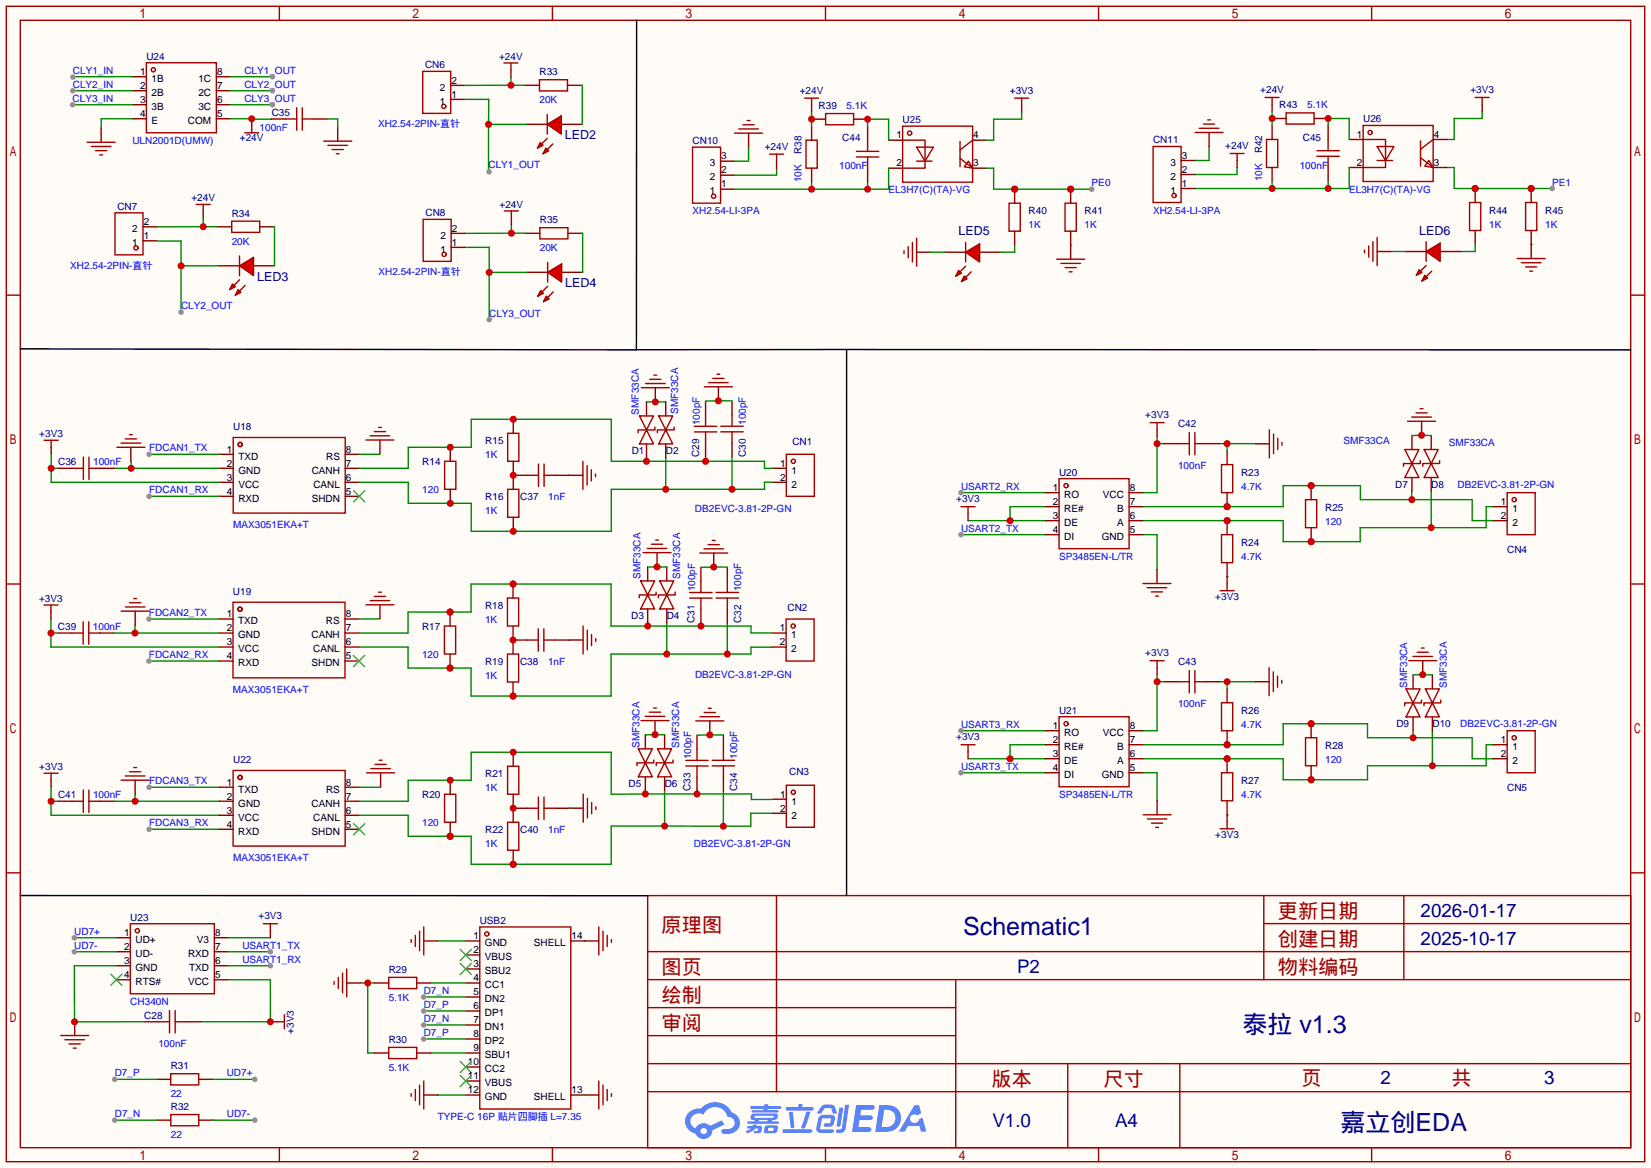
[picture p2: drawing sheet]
<svg xmlns="http://www.w3.org/2000/svg" width="299mm" height="212mm" viewBox="0 0 299 212" stroke-linecap="round" stroke-linejoin="round" font-family="sans-serif">
<defs><g id="words">
<g font-size="4.5" fill="#000080">
<text x="174.7" y="169.5">Schematic1</text>
<text x="225.4" y="187.3">泰拉 v1.3</text>
<text x="243.2" y="205.1">嘉立创EDA</text>
</g>
<g font-size="3.7" fill="#a00000">
<text x="231.8" y="166.5">更新日期</text>
<text x="120" y="169">原理图</text>
<text x="231.8" y="171.6">创建日期</text>
<text x="120" y="176.6">图页</text>
<text x="231.8" y="176.6">物料编码</text>
<text x="120" y="181.7">绘制</text>
<text x="120" y="186.8">审阅</text>
<text x="179.9" y="197">版本</text>
<text x="200.2" y="197">尺寸</text>
<text x="236.1" y="196.7">页</text>
<text x="263.3" y="196.7">共</text>
</g>
<g font-size="3.4" fill="#000080">
<text x="257.7" y="166.3">2026-01-17</text>
<text x="257.7" y="171.4">2025-10-17</text>
<text x="184.5" y="176.5">P2</text>
<text x="250.4" y="196.6">2</text>
<text x="280.1" y="196.6">3</text>
<text x="180" y="204.4">V1.0</text>
<text x="202.3" y="204.4">A4</text>
</g>
<g font-size="2.3" fill="#000080">
<text x="102.5" y="25.3">LED2</text>
<text x="173.9" y="42.7">LED5</text>
<text x="257.4" y="42.5">LED6</text>
<text x="46.6" y="50.9">LED3</text>
<text x="102.5" y="52.1">LED4</text>
</g>
<g font-size="1.8" fill="#000080">
<text x="26.5" y="10.8">U24</text>
<text x="90.5" y="10.9">+24V</text>
<text x="77.1" y="12.4">CN6</text>
<text x="97.8" y="13.7">R33</text>
<text x="145.1" y="17">+24V</text>
<text x="183.2" y="17">+3V3</text>
<text x="228.6" y="16.9">+24V</text>
<text x="266.7" y="16.9">+3V3</text>
<text x="49.3" y="21">C35</text>
<text x="148.5" y="19.8">R39</text>
<text x="163.7" y="22.3">U25</text>
<text x="232" y="19.7">R43</text>
<text x="247.3" y="22.2">U26</text>
<text x="43.5" y="25.6">+24V</text>
<text x="125.6" y="26.1">CN10</text>
<text x="138.7" y="27.2">+24V</text>
<text x="145.4" y="28" transform="rotate(-90 145.4 28)">R38</text>
<text x="152.8" y="25.6">C44</text>
<text x="209.2" y="26">CN11</text>
<text x="222.2" y="27">+24V</text>
<text x="228.9" y="27.8" transform="rotate(-90 228.9 27.8)">R42</text>
<text x="236.3" y="25.5">C45</text>
<text x="21.3" y="38">CN7</text>
<text x="34.7" y="36.5">+24V</text>
<text x="42" y="39.3">R34</text>
<text x="77.2" y="39.2">CN8</text>
<text x="90.6" y="37.7">+24V</text>
<text x="97.9" y="40.5">R35</text>
<text x="186.6" y="38.8">R40</text>
<text x="196.7" y="38.8">R41</text>
<text x="270.1" y="38.7">R44</text>
<text x="280.3" y="38.7">R45</text>
<text x="207.7" y="75.9">+3V3</text>
<text x="213.7" y="77.4">C42</text>
<text x="7.1" y="79.3">+3V3</text>
<text x="42.3" y="78">U18</text>
<text x="88" y="80.6">R15</text>
<text x="114.6" y="82.3">D1</text>
<text x="120.8" y="82.3">D2</text>
<text x="126.8" y="82.9" transform="rotate(-90 126.8 82.9)">C29</text>
<text x="135.3" y="82.8" transform="rotate(-90 135.3 82.8)">C30</text>
<text x="143.7" y="80.8">CN1</text>
<text x="10.5" y="84.4">C36</text>
<text x="76.6" y="84.4">R14</text>
<text x="192.1" y="86.3">U20</text>
<text x="225.1" y="86.3">R23</text>
<text x="253.1" y="88.4">D7</text>
<text x="259.6" y="88.4">D8</text>
<text x="88" y="90.7">R16</text>
<text x="94.4" y="90.7">C37</text>
<text x="173.4" y="91.1">+3V3</text>
<text x="240.4" y="92.6">R25</text>
<text x="225.1" y="99">R24</text>
<text x="273.4" y="100.2">CN4</text>
<text x="42.3" y="107.9">U19</text>
<text x="7.1" y="109.2">+3V3</text>
<text x="88" y="110.5">R18</text>
<text x="114.5" y="112.2">D3</text>
<text x="120.9" y="112.3">D4</text>
<text x="126" y="113" transform="rotate(-90 126 113)">C31</text>
<text x="134.4" y="113" transform="rotate(-90 134.4 113)">C32</text>
<text x="142.8" y="110.8">CN2</text>
<text x="220.4" y="108.9">+3V3</text>
<text x="10.5" y="114.3">C39</text>
<text x="76.5" y="114.3">R17</text>
<text x="207.7" y="119">+3V3</text>
<text x="88" y="120.6">R19</text>
<text x="94.3" y="120.6">C38</text>
<text x="213.7" y="120.6">C43</text>
<text x="192.1" y="129.4">U21</text>
<text x="225.1" y="129.4">R26</text>
<text x="253.3" y="131.9">D9</text>
<text x="259.8" y="131.8">D10</text>
<text x="173.4" y="134.3">+3V3</text>
<text x="240.4" y="135.8">R28</text>
<text x="7.1" y="139.7">+3V3</text>
<text x="42.3" y="138.4">U22</text>
<text x="88" y="141">R21</text>
<text x="114" y="142.7">D5</text>
<text x="120.6" y="142.7">D6</text>
<text x="125.3" y="143.5" transform="rotate(-90 125.3 143.5)">C33</text>
<text x="133.7" y="143.4" transform="rotate(-90 133.7 143.4)">C34</text>
<text x="143.1" y="140.6">CN3</text>
<text x="225.1" y="142.1">R27</text>
<text x="273.4" y="143.4">CN5</text>
<text x="10.5" y="144.8">C41</text>
<text x="76.6" y="144.8">R20</text>
<text x="88" y="151.1">R22</text>
<text x="94.4" y="151.1">C40</text>
<text x="220.4" y="152.1">+3V3</text>
<text x="23.6" y="167">U23</text>
<text x="46.9" y="166.7">+3V3</text>
<text x="87" y="167.6">USB2</text>
<text x="70.5" y="176.5">R29</text>
<text x="26.2" y="184.8">C28</text>
<text x="53.3" y="187.5" transform="rotate(-90 53.3 187.5)">+3V3</text>
<text x="70.5" y="189.2">R30</text>
<text x="31" y="193.9">R31</text>
<text x="31" y="201.3">R32</text>
</g>
<g font-size="1.8" fill="#00f">
<text x="13.2" y="15.9">CLY2_IN</text>
<text x="13.2" y="13.4">CLY1_IN</text>
<text x="44.3" y="13.4">CLY1_OUT</text>
<text x="44.3" y="15.9">CLY2_OUT</text>
<text x="13.2" y="18.5">CLY3_IN</text>
<text x="44.3" y="18.5">CLY3_OUT</text>
<text x="47.1" y="23.7">100nF</text>
<text x="68.6" y="23.1">XH2.54-2PIN-直针</text>
<text x="97.8" y="18.7">20K</text>
<text x="153.6" y="19.8">5.1K</text>
<text x="237.1" y="19.7">5.1K</text>
<text x="24" y="26.2">ULN2001D(UMW)</text>
<text x="88.6" y="30.5">CLY1_OUT</text>
<text x="145.4" y="33" transform="rotate(-90 145.4 33)">10K</text>
<text x="152.2" y="30.7">100nF</text>
<text x="161.2" y="35">EL3H7(C)(TA)-VG</text>
<text x="198" y="33.8">PE0</text>
<text x="228.9" y="32.9" transform="rotate(-90 228.9 32.9)">10K</text>
<text x="235.8" y="30.6">100nF</text>
<text x="244.7" y="34.9">EL3H7(C)(TA)-VG</text>
<text x="281.5" y="33.6">PE1</text>
<text x="125.6" y="38.8">XH2.54-LI-3PA</text>
<text x="186.6" y="41.4">1K</text>
<text x="196.7" y="41.4">1K</text>
<text x="209.2" y="38.7">XH2.54-LI-3PA</text>
<text x="270.1" y="41.3">1K</text>
<text x="280.3" y="41.3">1K</text>
<text x="42" y="44.4">20K</text>
<text x="97.9" y="45.6">20K</text>
<text x="12.8" y="48.7">XH2.54-2PIN-直针</text>
<text x="68.7" y="49.9">XH2.54-2PIN-直针</text>
<text x="32.8" y="56.1">CLY2_OUT</text>
<text x="88.7" y="57.4">CLY3_OUT</text>
<text x="115.9" y="75.2" transform="rotate(-90 115.9 75.2)">SMF33CA</text>
<text x="123" y="75.1" transform="rotate(-90 123 75.1)">SMF33CA</text>
<text x="126.9" y="77.1" transform="rotate(-90 126.9 77.1)">100pF</text>
<text x="135.3" y="77.1" transform="rotate(-90 135.3 77.1)">100pF</text>
<text x="27.1" y="81.9">FDCAN1_TX</text>
<text x="88" y="83.1">1K</text>
<text x="243.7" y="80.6">SMF33CA</text>
<text x="262.8" y="80.8">SMF33CA</text>
<text x="16.9" y="84.4">100nF</text>
<text x="27.1" y="89.5">FDCAN1_RX</text>
<text x="76.6" y="89.5">120</text>
<text x="174.3" y="88.8">USART2_RX</text>
<text x="213.7" y="85">100nF</text>
<text x="225.1" y="88.8">4.7K</text>
<text x="264.4" y="88.5">DB2EVC-3.81-2P-GN</text>
<text x="42.3" y="95.8">MAX3051EKA+T</text>
<text x="88" y="93.3">1K</text>
<text x="99.4" y="90.7">1nF</text>
<text x="126" y="92.9">DB2EVC-3.81-2P-GN</text>
<text x="240.4" y="95.2">120</text>
<text x="174.3" y="96.4">USART2_TX</text>
<text x="192.1" y="101.5">SP3485EN-L/TR</text>
<text x="225.1" y="101.5">4.7K</text>
<text x="116.2" y="105" transform="rotate(-90 116.2 105)">SMF33CA</text>
<text x="123.4" y="105" transform="rotate(-90 123.4 105)">SMF33CA</text>
<text x="126.1" y="107.3" transform="rotate(-90 126.1 107.3)">100pF</text>
<text x="134.4" y="107.2" transform="rotate(-90 134.4 107.2)">100pF</text>
<text x="27" y="111.7">FDCAN2_TX</text>
<text x="88" y="113">1K</text>
<text x="16.9" y="114.3">100nF</text>
<text x="27" y="119.3">FDCAN2_RX</text>
<text x="76.5" y="119.3">120</text>
<text x="42.3" y="125.7">MAX3051EKA+T</text>
<text x="88" y="123.2">1K</text>
<text x="99.4" y="120.6">1nF</text>
<text x="126.1" y="122.9">DB2EVC-3.81-2P-GN</text>
<text x="255.3" y="124.8" transform="rotate(-90 255.3 124.8)">SMF33CA</text>
<text x="262.4" y="124.8" transform="rotate(-90 262.4 124.8)">SMF33CA</text>
<text x="174.3" y="132">USART3_RX</text>
<text x="213.7" y="128.2">100nF</text>
<text x="225.1" y="132">4.7K</text>
<text x="264.9" y="131.8">DB2EVC-3.81-2P-GN</text>
<text x="116" y="135.6" transform="rotate(-90 116 135.6)">SMF33CA</text>
<text x="123.2" y="135.6" transform="rotate(-90 123.2 135.6)">SMF33CA</text>
<text x="125.4" y="137.7" transform="rotate(-90 125.4 137.7)">100pF</text>
<text x="133.7" y="137.7" transform="rotate(-90 133.7 137.7)">100pF</text>
<text x="27" y="142.2">FDCAN3_TX</text>
<text x="88" y="143.5">1K</text>
<text x="174.3" y="139.6">USART3_TX</text>
<text x="240.4" y="138.3">120</text>
<text x="16.9" y="144.8">100nF</text>
<text x="27" y="149.9">FDCAN3_RX</text>
<text x="76.6" y="149.9">120</text>
<text x="192.1" y="144.7">SP3485EN-L/TR</text>
<text x="225.1" y="144.7">4.7K</text>
<text x="88" y="153.7">1K</text>
<text x="99.4" y="151.1">1nF</text>
<text x="125.9" y="153.6">DB2EVC-3.81-2P-GN</text>
<text x="42.3" y="156.2">MAX3051EKA+T</text>
<text x="13.5" y="169.5">UD7+</text>
<text x="13.5" y="172.1">UD7-</text>
<text x="44" y="172.1">USART1_TX</text>
<text x="44" y="174.6">USART1_RX</text>
<text x="23.6" y="182.2">CH340N</text>
<text x="70.5" y="181.5">5.1K</text>
<text x="76.9" y="180.3">D7_N</text>
<text x="76.9" y="182.8">D7_P</text>
<text x="76.9" y="185.4">D7_N</text>
<text x="28.7" y="189.9">100nF</text>
<text x="76.9" y="187.9">D7_P</text>
<text x="20.8" y="195.2">D7_P</text>
<text x="41.1" y="195.2">UD7+</text>
<text x="70.5" y="194.2">5.1K</text>
<text x="20.8" y="202.6">D7_N</text>
<text x="31" y="199">22</text>
<text x="41.1" y="202.6">UD7-</text>
<text x="79.4" y="203.1">TYPE-C 16P 贴片四脚插 L=7.35</text>
<text x="31" y="206.4">22</text>
</g>
<g font-size="1.8">
<text x="25.4" y="13.6">1</text>
<text x="25.4" y="16.1">2</text>
<text x="27.5" y="14.9">1B</text>
<text x="27.5" y="17.4">2B</text>
<text x="36" y="17.4">2C</text>
<text x="36" y="14.9">1C</text>
<text x="39.4" y="16.1">7</text>
<text x="39.4" y="13.6">8</text>
<text x="79.8" y="16.4">2</text>
<text x="81.9" y="17.7">1</text>
<text x="81.9" y="15.2">2</text>
<text x="25.4" y="18.7">3</text>
<text x="25.4" y="21.2">4</text>
<text x="27.5" y="20">3B</text>
<text x="27.5" y="22.5">E</text>
<text x="34.1" y="22.5">COM</text>
<text x="36" y="20">3C</text>
<text x="39.4" y="21.2">5</text>
<text x="39.4" y="18.7">6</text>
<text x="79.8" y="19">1</text>
<text x="130.8" y="28.9">3</text>
<text x="162.6" y="25.1">1</text>
<text x="176.5" y="25.1">4</text>
<text x="214.4" y="28.8">3</text>
<text x="246.1" y="25">1</text>
<text x="260.1" y="25">4</text>
<text x="128.8" y="35.3">1</text>
<text x="128.8" y="32.7">2</text>
<text x="128.8" y="30.2">3</text>
<text x="130.8" y="34">1</text>
<text x="130.8" y="31.5">2</text>
<text x="162.6" y="30.2">2</text>
<text x="176.5" y="30.2">3</text>
<text x="212.3" y="35.1">1</text>
<text x="212.3" y="32.6">2</text>
<text x="212.3" y="30.1">3</text>
<text x="214.4" y="33.9">1</text>
<text x="214.4" y="31.3">2</text>
<text x="246.1" y="30.1">2</text>
<text x="260.1" y="30.1">3</text>
<text x="26.1" y="40.8">2</text>
<text x="24" y="44.6">1</text>
<text x="24" y="42.1">2</text>
<text x="26.1" y="43.4">1</text>
<text x="79.9" y="45.8">1</text>
<text x="79.9" y="43.3">2</text>
<text x="82" y="44.6">1</text>
<text x="82" y="42">2</text>
<text x="41.2" y="82.1">1</text>
<text x="43.2" y="83.4">TXD</text>
<text x="59.2" y="83.4">RS</text>
<text x="62.7" y="82.1">8</text>
<text x="41.2" y="84.6">2</text>
<text x="41.2" y="87.2">3</text>
<text x="41.2" y="89.7">4</text>
<text x="43.2" y="85.9">GND</text>
<text x="43.2" y="88.4">VCC</text>
<text x="56.5" y="85.9">CANH</text>
<text x="56.8" y="88.4">CANL</text>
<text x="62.7" y="89.7">5</text>
<text x="62.7" y="87.2">6</text>
<text x="62.7" y="84.6">7</text>
<text x="141.5" y="84.6">1</text>
<text x="141.5" y="87.2">2</text>
<text x="143.6" y="85.9">1</text>
<text x="143.6" y="88.4">2</text>
<text x="191" y="89">1</text>
<text x="204.9" y="89">8</text>
<text x="43.2" y="91">RXD</text>
<text x="56.5" y="91">SHDN</text>
<text x="191" y="91.6">2</text>
<text x="191" y="94.1">3</text>
<text x="193" y="90.3">RO</text>
<text x="193" y="92.9">RE#</text>
<text x="193" y="95.4">DE</text>
<text x="200" y="90.3">VCC</text>
<text x="202.6" y="95.4">A</text>
<text x="202.6" y="92.9">B</text>
<text x="204.9" y="94.1">6</text>
<text x="204.9" y="91.6">7</text>
<text x="272.2" y="91.6">1</text>
<text x="272.2" y="94.1">2</text>
<text x="274.3" y="92.9">1</text>
<text x="274.3" y="95.4">2</text>
<text x="191" y="96.7">4</text>
<text x="193" y="97.9">DI</text>
<text x="199.8" y="97.9">GND</text>
<text x="204.9" y="96.7">5</text>
<text x="41.1" y="112">1</text>
<text x="43.2" y="113.2">TXD</text>
<text x="59.1" y="113.2">RS</text>
<text x="62.7" y="112">8</text>
<text x="41.1" y="114.5">2</text>
<text x="41.1" y="117">3</text>
<text x="41.1" y="119.6">4</text>
<text x="43.2" y="115.8">GND</text>
<text x="43.2" y="118.3">VCC</text>
<text x="56.5" y="115.8">CANH</text>
<text x="56.8" y="118.3">CANL</text>
<text x="62.7" y="119.6">5</text>
<text x="62.7" y="117">6</text>
<text x="62.7" y="114.5">7</text>
<text x="141.5" y="114.5">1</text>
<text x="141.5" y="117">2</text>
<text x="143.5" y="115.8">1</text>
<text x="143.5" y="118.3">2</text>
<text x="43.2" y="120.9">RXD</text>
<text x="56.5" y="120.9">SHDN</text>
<text x="191" y="132.2">1</text>
<text x="191" y="134.8">2</text>
<text x="191" y="137.3">3</text>
<text x="193" y="133.5">RO</text>
<text x="193" y="136">RE#</text>
<text x="200" y="133.5">VCC</text>
<text x="202.6" y="136">B</text>
<text x="204.9" y="137.3">6</text>
<text x="204.9" y="134.8">7</text>
<text x="204.9" y="132.2">8</text>
<text x="272.2" y="134.8">1</text>
<text x="272.2" y="137.3">2</text>
<text x="274.3" y="136">1</text>
<text x="41.1" y="142.5">1</text>
<text x="43.2" y="143.7">TXD</text>
<text x="59.1" y="143.7">RS</text>
<text x="62.7" y="142.5">8</text>
<text x="191" y="139.8">4</text>
<text x="193" y="138.6">DE</text>
<text x="193" y="141.1">DI</text>
<text x="199.8" y="141.1">GND</text>
<text x="202.6" y="138.6">A</text>
<text x="204.9" y="139.8">5</text>
<text x="274.3" y="138.6">2</text>
<text x="41.1" y="145">2</text>
<text x="41.1" y="147.5">3</text>
<text x="43.2" y="146.3">GND</text>
<text x="43.2" y="148.8">VCC</text>
<text x="56.5" y="146.3">CANH</text>
<text x="56.8" y="148.8">CANL</text>
<text x="62.7" y="147.5">6</text>
<text x="62.7" y="145">7</text>
<text x="141.5" y="144.6">1</text>
<text x="141.5" y="147.2">2</text>
<text x="143.6" y="145.9">1</text>
<text x="143.6" y="148.5">2</text>
<text x="41.1" y="150.1">4</text>
<text x="43.2" y="151.4">RXD</text>
<text x="56.5" y="151.4">SHDN</text>
<text x="62.7" y="150.1">5</text>
<text x="22.5" y="172.3">2</text>
<text x="22.5" y="169.8">1</text>
<text x="24.6" y="173.6">UD-</text>
<text x="24.6" y="171">UD+</text>
<text x="34.1" y="173.6">RXD</text>
<text x="35.7" y="171">V3</text>
<text x="39" y="169.8">8</text>
<text x="39" y="172.3">7</text>
<text x="85.9" y="170.3">1</text>
<text x="85.9" y="172.9">2</text>
<text x="88" y="171.6">GND</text>
<text x="96.8" y="171.6">SHELL</text>
<text x="103.7" y="170.3">14</text>
<text x="22.5" y="177.4">4</text>
<text x="22.5" y="174.8">3</text>
<text x="24.6" y="178.7">RTS#</text>
<text x="24.6" y="176.1">GND</text>
<text x="34.1" y="178.7">VCC</text>
<text x="34.3" y="176.1">TXD</text>
<text x="39" y="174.8">6</text>
<text x="39" y="177.4">5</text>
<text x="85.9" y="175.4">3</text>
<text x="85.9" y="178">4</text>
<text x="88" y="174.2">VBUS</text>
<text x="88" y="176.7">SBU2</text>
<text x="88" y="179.2">CC1</text>
<text x="85.9" y="180.5">5</text>
<text x="85.9" y="183">6</text>
<text x="85.9" y="185.6">7</text>
<text x="88" y="181.8">DN2</text>
<text x="88" y="184.3">DP1</text>
<text x="85.9" y="188.1">8</text>
<text x="85.9" y="190.7">9</text>
<text x="88" y="186.9">DN1</text>
<text x="88" y="189.4">DP2</text>
<text x="88" y="191.9">SBU1</text>
<text x="84.9" y="193.2">10</text>
<text x="84.9" y="195.7">11</text>
<text x="88" y="194.5">CC2</text>
<text x="88" y="197">VBUS</text>
<text x="84.9" y="198.3">12</text>
<text x="88" y="199.6">GND</text>
<text x="96.8" y="199.6">SHELL</text>
<text x="103.7" y="198.3">13</text>
</g>
</g></defs>
<path d="M0 0h299.5v211.8h-299.5z" fill="#fffcf7"/>
<g fill="none" stroke="#a10000" stroke-width=".25">
<path d="M1.1 1.1h297.2v209.6h-297.2zM3.7 3.7h292.1v204.5h-292.1zM50.7 1.1v2.6M100.2 1.1v2.6M149.7 1.1v2.6M199.3 1.1v2.6M248.8 1.1v2.6M1.1 53.5h2.6M295.8 53.5h2.5M1.1 105.9h2.6M295.8 105.9h2.5M1.1 158.3h2.6"/>
<path d="M295.8 158.3h2.5M117.5 162.4h178.3v45.8h-178.3zM117.5 177.7h178.3M117.5 172.6h178.3M140.8 162.4v35.6M173.4 177.7v30.5M229.2 162.4v15.3M229.2 167.5h66.6M254.6 162.4v15.3M117.5 182.8h55.9M117.5 198h178.3M117.5 192.9h178.3"/>
<path d="M117.5 187.8h55.9M193.7 192.9v15.3M214 192.9v15.3M50.7 208.2v2.5M100.2 208.2v2.5M149.7 208.2v2.5M199.3 208.2v2.5M248.8 208.2v2.5"/>
</g>
<g fill="#5487ff">
<path d="M155.3 200.4h2.1a.97 .97 0 0 1 1.3 .4 .53 .53 0 0 1-.7 .5h-1.8l-.2 1h1.9a.43 .43 0 0 1 .4 .5 .43 .43 0 0 1-.5 .3h-1.9l-.2 1.3h1.7a.45 .45 0 0 1 .6 .2 .45 .45 0 0 1-.2 .6l-3.2 .1z"/>
<path d="M165.9 200.5h.8l.4 1.4-.7 .4a.82 .82 0 0 0-1.2 .1 .82 .82 0 0 0 .1 1.1 .82 .82 0 0 0 1.2 0l.2-.5 .6-.3 .7 2.5h-.9l-.3-1h-2.1l-.6 1h-1.1z"/>
<path d="M152.2 200.9h.8l-.5 3.2a.36 .36 0 0 1-.4 .3 .36 .36 0 0 1-.3-.4z"/>
<path d="M153.3 200.4h.7l-.6 4.3a1.13 1.13 0 0 1-1.8 .6l.2-.4 .7-.1 .2-.2z"/>
<path d="M149 200.7l.6-.4h1a.77 .77 0 0 1 .9 .6l.3 .9-.2 .2h-.5l-.4-1h-.9a1.3 1.3 0 0 0-.8 .9l-.6 .1-.2-.2z"/>
<path d="M148.6 202.5l.5-.3h1.7a.66 .66 0 0 1 .6 .9l-.1 .4a.81 .81 0 0 1-.9 .9h-.7a.32 .32 0 0 1-.3-.4 .32 .32 0 0 1 .4-.3h.7l.3-.9-1.7 .1-.3 1.9h2.1a.32 .32 0 0 1 .4 .4 .32 .32 0 0 1-.4 .3l-2.3-.1-.5-.3v-.5z"/>
<path d="M142 204.8h5a.33 .33 0 0 1 .3 .4 .33 .33 0 0 1-.3 .3h-4.9l-.2-.2z"/>
<path d="M146.3 201.6h.7l-1 2.9a.36 .36 0 0 1-.4 .2 .36 .36 0 0 1-.3-.3z"/>
<path d="M143.1 201.7h.7l.3 2.6a.34 .34 0 0 1-.3 .3 .34 .34 0 0 1-.4-.2z"/>
<path d="M142.6 200.8h2.2l.1-.4 .1-.2h.6l-.1 .6h1.8a.32 .32 0 0 1 .3 .3 .32 .32 0 0 1-.4 .3h-4.5l-.1-.1z"/>
<path d="M135.6 204.2h.9l.1-.2 .7-.1-.1 .3h.9a.82 .82 0 0 1-.6 1.3h-.7v-.4l.7-.1v-.3h-.5l-.5 .4-1 .4-.2-.4 1-.4h-.8z"/>
<path d="M136.1 200.6h2.5v-.3h.8l-.1 .3h2.2l.2 .3-.2 .2h-2.3v.3h1.8l.2 .2-.2 .2h-4.5l-.2-.2 .1-.2h2l.1-.3h-2.3l-.1-.2z"/>
<path d="M159.5 200.4l-.7 4.9h1.6a2.47 2.47 0 0 0 2.9-1.7 2.47 2.47 0 0 0-1.4-3zM160.4 201.3a1.61 1.61 0 0 1 2 1.4 1.61 1.61 0 0 1-1.8 1.7h-.7z"/>
<path d="M136.3 202.2a.55 .55 0 0 0-.2 .7 .55 .55 0 0 0 .7 .2l.1 .3h-1.3v.4h5.5l.2-.2-.2-.2h-1.2l.2-.3a.7 .7 0 0 0 .8-.2 .7 .7 0 0 0 0-.9h-4.1zM136.9 202.4h3.3l.2 .1-.2 .2h-3.2l-.2-.1zM137.6 203.1h1.7l-.2 .3h-1.4z"/>
<path d="M138.8 204.3a1.05 1.05 0 0 0-.1 1.2 2.91 2.91 0 0 0 2.2-.2 .98 .98 0 0 0 0-1.2h-1.6zM139.4 204.6l.8-.1 .1 .1v.3l-.2 .2h-.8z"/>
<path d="M125 201.7a2.23 2.23 0 0 0-.7 2.3 2.23 2.23 0 0 0 1.8 1.6 1.58 1.58 0 0 0 1.8 .9 1.58 1.58 0 0 0 1.3-1.5l2.2-1-.5-.8-2.1 1a1.65 1.65 0 0 0-2.6 .5 1.45 1.45 0 0 1-.8-2 1.45 1.45 0 0 1 2-.7l.2 .1a2.3 2.3 0 0 1 2.3-1.3 2.3 2.3 0 0 1 2.1 1.7 1.12 1.12 0 0 1 1.2 1.1 1.12 1.12 0 0 1-1.1 1.2h-.7a.45 .45 0 0 0-.6 .3 .45 .45 0 0 0 .5 .6 2.26 2.26 0 0 0 2.9-2.5 2.04 2.04 0 0 0-1.5-1.4 3.3 3.3 0 0 0-5.5-.7l-1.2 .1zM127.1 205.2a.57 .57 0 0 1 1.1 0 .57 .57 0 0 1-1.1 0z"/>
</g>
<g fill="none" stroke="#a10000" stroke-width=".25">
<path d="M26.5 11.4h12.7v12.7h-12.7z"/>
<circle cx="27.8" cy="12.6" r=".38"/>
</g>
<path d="M24 13.9h2.5M24 16.5h2.5M24 19h2.5M39.2 13.9h2.6M39.2 16.5h2.6M39.2 19h2.6M24 21.5h2.5M39.2 21.5h2.6" fill="none" stroke="#870000" stroke-width=".25"/>
<path d="M41.8 13.9h7.6" fill="none" stroke="#008700" stroke-width=".25"/>
<circle cx="49.4" cy="13.9" r=".51" fill="#999"/>
<path d="M41.8 16.5h7.6" fill="none" stroke="#008700" stroke-width=".25"/>
<circle cx="49.4" cy="16.5" r=".51" fill="#999"/>
<path d="M41.8 19h7.6" fill="none" stroke="#008700" stroke-width=".25"/>
<circle cx="49.4" cy="19" r=".51" fill="#999"/>
<path d="M24 13.9l-10.8 .1" fill="none" stroke="#008700" stroke-width=".25"/>
<circle cx="13.2" cy="14" r=".51" fill="#999"/>
<path d="M13.2 16.5h10.8" fill="none" stroke="#008700" stroke-width=".25"/>
<circle cx="13.2" cy="16.5" r=".51" fill="#999"/>
<path d="M13.2 19h10.8" fill="none" stroke="#008700" stroke-width=".25"/>
<circle cx="13.2" cy="19" r=".51" fill="#999"/>
<path d="M24 21.5h-5.7v1.8M41.8 21.5l7.5 .1" fill="none" stroke="#008700" stroke-width=".25"/>
<path d="M45.7 21.5v1.3" fill="none" stroke="#870000" stroke-width=".25"/>
<circle cx="45.7" cy="21.5" r=".63" fill="#c00"/>
<g fill="none" stroke="#a10000" stroke-width=".25">
<path d="M53.8 19.5v4.1M54.8 19.5v4.1M76.7 12.9h5.1v7.7h-5.1zM91.4 11.4h2.5M92.7 11.4v1.3M15.8 25.8h5.1M16.6 26.6h3.5M17.3 27.3h2.1M18.1 28.1h.5M44.4 24.1h2.5M45.7 22.8v1.3M51.8 21.6h2"/>
<path d="M54.8 21.6h2.1M58.7 25.6h5.1M59.5 26.4h3.5M60.2 27.1h2.1M61 27.9h.5"/>
<circle cx="80.5" cy="19.3" r=".38"/>
</g>
<path d="M81.8 18h2.5M81.8 15.5h2.5M92.7 12.7v1.3M18.3 23.3v2.5M49.2 21.6h2.6M56.9 21.6h2.5M61.3 23.1v2.5" fill="none" stroke="#870000" stroke-width=".25"/>
<path d="M92.7 14v1.5M95.3 15.5h-11M59.4 21.6h1.9v1.5" fill="none" stroke="#008700" stroke-width=".25"/>
<circle cx="92.7" cy="15.5" r=".63" fill="#c00"/>
<path d="M97.8 14.5h5.1v2h-5.1zM99.3 20.8v3.5" fill="none" stroke="#a10000" stroke-width=".25"/>
<path d="M95.3 15.5h2.5M102.9 15.5h2.6M95.5 22.5h3.8M101.8 22.5h3.8" fill="none" stroke="#870000" stroke-width=".25"/>
<g fill="#f00" stroke="#a10000" stroke-width=".25">
<path d="M99.3 22.5l2.5-1.5v3.3z"/>
<path d="M99 26.9l.5 .5-1 .5z"/>
<path d="M98 25.9l.5 .5-1 .5z"/>
</g>
<path d="M99.3 25.1l-1.1 1M100.3 26.1l-1 1" fill="none" stroke="#a10000" stroke-width=".25"/>
<path d="M84.3 18h4.4l-.1 4.6M105.5 15.5h.1v7M88.6 22.6h6.9M88.6 22.6v8.6h.1" fill="none" stroke="#008700" stroke-width=".25"/>
<circle cx="88.6" cy="22.6" r=".64" fill="#c00"/>
<circle cx="88.7" cy="31.2" r=".51" fill="#999"/>
<g fill="none" stroke="#a10000" stroke-width=".25">
<path d="M20.9 38.6h5v7.6h-5zM35.6 37.1h2.5M36.9 37.1v1.2"/>
<circle cx="24.7" cy="45" r=".38"/>
</g>
<path d="M36.9 38.3v1.3M25.9 43.7h2.6M25.9 41.1h2.6" fill="none" stroke="#870000" stroke-width=".25"/>
<path d="M36.9 39.6v1.5M39.5 41.1h-11" fill="none" stroke="#008700" stroke-width=".25"/>
<circle cx="36.9" cy="41.1" r=".63" fill="#c00"/>
<path d="M42 40.1h5.1v2h-5.1zM43.4 46.4v3.6" fill="none" stroke="#a10000" stroke-width=".25"/>
<path d="M39.5 41.1h2.5M39.6 48.2h3.8M46 48.2h3.8M47.1 41.1h2.5" fill="none" stroke="#870000" stroke-width=".25"/>
<g fill="#f00" stroke="#a10000" stroke-width=".25">
<path d="M43.4 48.2l2.6-1.5v3.3z"/>
<path d="M43.2 52.5l.5 .5-1 .5z"/>
<path d="M42.2 51.5l.5 .5-1 .5z"/>
</g>
<path d="M43.4 50.7l-1 1.1M44.5 51.8l-1.1 1" fill="none" stroke="#a10000" stroke-width=".25"/>
<path d="M28.5 43.7h4.3v12.9M32.8 48.2h6.8M49.6 41.1h.2v7.1" fill="none" stroke="#008700" stroke-width=".25"/>
<circle cx="32.8" cy="48.2" r=".64" fill="#c00"/>
<circle cx="32.8" cy="56.6" r=".51" fill="#999"/>
<g fill="none" stroke="#a10000" stroke-width=".25">
<path d="M76.8 39.8h5v7.6h-5zM91.5 38.3h2.5M92.8 38.3v1.2"/>
<circle cx="80.6" cy="46.1" r=".38"/>
</g>
<path d="M92.8 39.5v1.3M81.8 44.9h2.6M81.8 42.3h2.6" fill="none" stroke="#870000" stroke-width=".25"/>
<path d="M92.8 40.8v1.5M95.4 42.3h-11" fill="none" stroke="#008700" stroke-width=".25"/>
<circle cx="92.8" cy="42.3" r=".63" fill="#c00"/>
<path d="M97.9 41.3h5.1v2h-5.1zM99.3 47.6v3.6" fill="none" stroke="#a10000" stroke-width=".25"/>
<path d="M95.4 42.3h2.5M95.5 49.4h3.8M101.9 49.4h3.8M103 42.3h2.5" fill="none" stroke="#870000" stroke-width=".25"/>
<g fill="#f00" stroke="#a10000" stroke-width=".25">
<path d="M99.3 49.4l2.6-1.5v3.3z"/>
<path d="M99.1 53.7l.5 .5-1 .5z"/>
<path d="M98.1 52.7l.5 .5-1 .5z"/>
</g>
<path d="M99.3 51.9l-1 1M100.4 52.9l-1.1 1.1" fill="none" stroke="#a10000" stroke-width=".25"/>
<path d="M84.4 44.9h4.3v13.1M88.7 49.4h6.8M105.5 42.3h.2v7.1" fill="none" stroke="#008700" stroke-width=".25"/>
<circle cx="88.7" cy="49.4" r=".63" fill="#c00"/>
<circle cx="88.7" cy="58" r=".51" fill="#999"/>
<path d="M115.5 3.7l-.1 59.8-111.7-.2" fill="none" stroke="#000" stroke-width=".25"/>
<g fill="none" stroke="#a10000" stroke-width=".25">
<path d="M8 79.9h2.5M9.3 79.9v1.2M42.3 79.3h20.3v13.8h-20.3zM42.3 109.2h20.3v13.7h-20.3z"/>
<circle cx="43.6" cy="80.6" r=".38"/>
<circle cx="43.5" cy="110.5" r=".38"/>
</g>
<g fill="none" stroke="#870000" stroke-width=".25">
<path d="M9.3 81.1v1.3M39.8 82.4h2.5M39.8 84.9h2.5M39.8 87.5h2.5M39.8 90h2.5M62.6 82.4h2.6M62.6 84.9h2.6M62.6 87.5h2.6M62.6 90h2.6M39.7 112.3h2.6M39.7 114.8h2.6M39.7 117.4h2.6"/>
<path d="M39.7 119.9h2.6M62.6 112.3h2.5M62.6 114.8h2.5M62.6 117.4h2.5M62.6 119.9h2.5"/>
</g>
<path d="M64.1 89l2.1 2M66.2 89l-2.1 2M64.1 118.9l2 2M66.1 118.9l-2 2" fill="none" stroke="#3c3" stroke-width=".25"/>
<path d="M20.7 84.9h19.1M23.8 83.7v1.2" fill="none" stroke="#008700" stroke-width=".25"/>
<circle cx="23.8" cy="84.9" r=".64" fill="#c00"/>
<path d="M9.3 84.9h1.2M9.3 82.4v5.1h30.5" fill="none" stroke="#008700" stroke-width=".25"/>
<circle cx="9.3" cy="84.9" r=".63" fill="#c00"/>
<path d="M27.1 82.4h12.7" fill="none" stroke="#008700" stroke-width=".25"/>
<circle cx="27.1" cy="82.4" r=".51" fill="#999"/>
<path d="M27.1 90h12.7" fill="none" stroke="#008700" stroke-width=".25"/>
<circle cx="27.1" cy="90" r=".51" fill="#999"/>
<path d="M93.1 76v2.6M10.5 84.9h2.6M18.2 84.9h2.5M81.7 81.1v2.6M81.7 88.7v2.6M93.1 83.7v5M93.1 93.8v2.6M93.1 86.2h2.5" fill="none" stroke="#870000" stroke-width=".25"/>
<path d="M92.1 78.6h2v5.1h-2zM13.1 84.9h2M15.1 82.9v4.1M16.1 84.9h2.1M16.1 82.9v4.1M80.7 83.7h2v5h-2zM92.1 88.7h2v5.1h-2z" fill="none" stroke="#a10000" stroke-width=".25"/>
<path d="M93.1 86.2h.1" fill="none" stroke="#008700" stroke-width=".25"/>
<circle cx="93.1" cy="86.2" r=".63" fill="#c00"/>
<path d="M100.7 86.2h2.6M140.1 84.9h2.5M140.1 87.5h2.5" fill="none" stroke="#870000" stroke-width=".25"/>
<g fill="none" stroke="#a10000" stroke-width=".25">
<path d="M95.6 86.2h2.1M97.7 84.2v4M98.7 86.2h2M98.7 84.2v4M142.6 82.4h5.1v7.6h-5.1z"/>
<circle cx="143.9" cy="83.7" r=".38"/>
</g>
<path d="M117.5 113v.5M127.1 113.1v.4M140.1 114.8h-3.9v-1.3h-25.4v-7.6h-25.4v5.1h-11.4v3.8h-8.9" fill="none" stroke="#008700" stroke-width=".25"/>
<g fill="#c00">
<circle cx="81.6" cy="111" r=".63"/>
<circle cx="93.1" cy="105.9" r=".63"/>
<circle cx="117.5" cy="113.5" r=".64"/>
<circle cx="127.1" cy="113.5" r=".64"/>
</g>
<path d="M65.1 117.4h8.9v3.8h11.4v5h25.4v-7.6h25.4v-1.2h3.9M120.9 113v5.6M131.9 113v5.6" fill="none" stroke="#008700" stroke-width=".25"/>
<g fill="#c00">
<circle cx="81.6" cy="121.2" r=".63"/>
<circle cx="93.1" cy="126.2" r=".63"/>
<circle cx="120.9" cy="118.6" r=".63"/>
<circle cx="131.9" cy="118.6" r=".63"/>
</g>
<path d="M80.6 113.5h2v5.1h-2z" fill="none" stroke="#a10000" stroke-width=".25"/>
<path d="M81.6 111v2.5" fill="none" stroke="#870000" stroke-width=".25"/>
<circle cx="81.6" cy="111" r=".63" fill="#c00"/>
<path d="M81.6 118.6v2.6" fill="none" stroke="#870000" stroke-width=".25"/>
<circle cx="81.6" cy="121.2" r=".63" fill="#c00"/>
<path d="M92 108.5h2.1v5h-2.1z" fill="none" stroke="#a10000" stroke-width=".25"/>
<path d="M93.1 105.9v2.6" fill="none" stroke="#870000" stroke-width=".25"/>
<circle cx="93.1" cy="105.9" r=".63" fill="#c00"/>
<path d="M93.1 113.5v5.1M93.1 123.7v2.5" fill="none" stroke="#870000" stroke-width=".25"/>
<path d="M92 118.6h2.1v5.1h-2.1z" fill="none" stroke="#a10000" stroke-width=".25"/>
<circle cx="93.1" cy="126.2" r=".63" fill="#c00"/>
<path d="M93.1 116.1h.1" fill="none" stroke="#008700" stroke-width=".25"/>
<path d="M93.1 116.1h2.5" fill="none" stroke="#870000" stroke-width=".25"/>
<circle cx="93.1" cy="116.1" r=".63" fill="#c00"/>
<path d="M9.2 111v1.3M100.7 116.1h2.5M140.1 114.8h2.5M140.1 117.4h2.5" fill="none" stroke="#870000" stroke-width=".25"/>
<g fill="none" stroke="#a10000" stroke-width=".25">
<path d="M8 109.7h2.5M9.2 109.7v1.3M95.6 116.1h2M97.6 114.1v4M98.6 116.1h2.1M98.6 114.1v4M142.6 112.3h5.1v7.6h-5.1z"/>
<circle cx="143.9" cy="113.5" r=".38"/>
</g>
<path d="M20.7 114.8h19M24.5 113.4v1.4M68.9 112.2l-3.8 .1" fill="none" stroke="#008700" stroke-width=".25"/>
<circle cx="24.5" cy="114.8" r=".64" fill="#c00"/>
<path d="M9.2 114.8h1.3M9.2 112.3v5.1h30.5" fill="none" stroke="#008700" stroke-width=".25"/>
<circle cx="9.2" cy="114.8" r=".63" fill="#c00"/>
<path d="M27 112.3h12.7" fill="none" stroke="#008700" stroke-width=".25"/>
<circle cx="27" cy="112.3" r=".51" fill="#999"/>
<path d="M27 119.9h12.7" fill="none" stroke="#008700" stroke-width=".25"/>
<circle cx="27" cy="119.9" r=".51" fill="#999"/>
<path d="M10.5 114.8h2.6M18.1 114.8h2.6M39.7 142.8h2.6M39.7 145.3h2.6M39.7 147.9h2.6M39.7 150.4h2.6M62.6 142.8h2.5M62.6 145.3h2.5M62.6 147.9h2.5M62.6 150.4h2.5" fill="none" stroke="#870000" stroke-width=".25"/>
<g fill="none" stroke="#a10000" stroke-width=".25">
<path d="M13.1 114.8h2M15.1 112.8v4M16.1 114.8h2M16.1 112.8v4M42.3 139.7h20.3v13.7h-20.3z"/>
<circle cx="43.6" cy="141" r=".38"/>
</g>
<path d="M64.1 149.4l2.1 2M66.2 149.4l-2.1 2" fill="none" stroke="#3c3" stroke-width=".25"/>
<path d="M65.1 147.9h8.9v3.8h11.5v5h25.4v-6.9h9.7M120.6 143.4v6.4M120.6 149.8h10.6M131.2 143.5v6.3M140.1 147.5h-3.9v2.3h-5" fill="none" stroke="#008700" stroke-width=".25"/>
<g fill="#c00">
<circle cx="81.7" cy="151.7" r=".63"/>
<circle cx="93.1" cy="156.7" r=".63"/>
<circle cx="120.6" cy="149.8" r=".63"/>
<circle cx="131.2" cy="149.8" r=".63"/>
</g>
<path d="M80.6 144h2.1v5.1h-2.1z" fill="none" stroke="#a10000" stroke-width=".25"/>
<path d="M81.7 141.5v2.5M81.7 149.1v2.6" fill="none" stroke="#870000" stroke-width=".25"/>
<circle cx="81.7" cy="151.7" r=".63" fill="#c00"/>
<path d="M92.1 139h2v5h-2zM92.1 149.1h2v5.1h-2z" fill="none" stroke="#a10000" stroke-width=".25"/>
<path d="M93.1 136.4v2.6M93.1 144v5.1M93.1 154.2v2.5" fill="none" stroke="#870000" stroke-width=".25"/>
<circle cx="93.1" cy="156.7" r=".63" fill="#c00"/>
<path d="M93.1 146.6h.1" fill="none" stroke="#008700" stroke-width=".25"/>
<path d="M93.1 146.6h2.5" fill="none" stroke="#870000" stroke-width=".25"/>
<circle cx="93.1" cy="146.6" r=".63" fill="#c00"/>
<path d="M9.3 141.5v1.3M100.7 146.6h2.5M140.1 145h2.5M140.1 147.5h2.5" fill="none" stroke="#870000" stroke-width=".25"/>
<g fill="none" stroke="#a10000" stroke-width=".25">
<path d="M8 140.2h2.5M9.3 140.2v1.3M95.6 146.6h2.1M97.7 144.6v4M98.7 146.6h2M98.7 144.6v4M142.6 142.4h5.1v7.6h-5.1z"/>
<circle cx="143.9" cy="143.7" r=".38"/>
</g>
<path d="M20.7 145.3h19M24.5 144v1.3M69 142.7l-3.9 .1" fill="none" stroke="#008700" stroke-width=".25"/>
<circle cx="24.5" cy="145.3" r=".63" fill="#c00"/>
<path d="M9.3 145.3h1.2M9.3 142.8v5.1h30.4" fill="none" stroke="#008700" stroke-width=".25"/>
<circle cx="9.3" cy="145.3" r=".63" fill="#c00"/>
<path d="M27 142.8h12.7" fill="none" stroke="#008700" stroke-width=".25"/>
<circle cx="27" cy="142.8" r=".51" fill="#999"/>
<path d="M27 150.4h12.7" fill="none" stroke="#008700" stroke-width=".25"/>
<circle cx="27" cy="150.4" r=".51" fill="#999"/>
<path d="M10.5 145.3h2.6M18.2 145.3h2.5" fill="none" stroke="#870000" stroke-width=".25"/>
<path d="M13.1 145.3h2M15.1 143.3v4.1M16.1 145.3h2.1M16.1 143.3v4.1" fill="none" stroke="#a10000" stroke-width=".25"/>
<path d="M117.1 144h19.2v1h3.8M117.1 144h-6.2v-7.6h-25.4v5.1h-11.5v3.8h-8.9M117.1 143.4v.6M126.4 143.5v.5" fill="none" stroke="#008700" stroke-width=".25"/>
<g fill="#c00">
<circle cx="126.4" cy="144" r=".63"/>
<circle cx="117.1" cy="144" r=".64"/>
<circle cx="93.1" cy="136.4" r=".63"/>
<circle cx="81.7" cy="141.5" r=".63"/>
</g>
<path d="M117.3 72.9v2.5M117.3 80.5v2.6" fill="none" stroke="#870000" stroke-width=".25"/>
<path d="M116 75.4h2.5l-1.2 2.6zM117.3 78l1.2 2.5h-2.5zM118.8 77.5v.5h-3.1v.5" fill="none" stroke="#a10000" stroke-width=".25"/>
<path d="M120.7 72.9h-3.4M120.8 83.1v5.6M132.8 82.9v5.8M140.1 87.5h-1.4v1.2h-27.8v7.7h-25.4v-5.1h-11.5v-3.8h-8.8" fill="none" stroke="#008700" stroke-width=".25"/>
<g fill="#c00">
<circle cx="93.1" cy="96.4" r=".63"/>
<circle cx="81.7" cy="91.3" r=".63"/>
<circle cx="120.8" cy="88.7" r=".63"/>
<circle cx="132.8" cy="88.7" r=".64"/>
</g>
<path d="M65.2 84.9h8.8v-3.8h11.5v-5.1h25.4v7.7h27.8v1.3l1.4-.1M117.3 83.1v.6M128 82.9v.8" fill="none" stroke="#008700" stroke-width=".25"/>
<g fill="#c00">
<circle cx="81.7" cy="81.1" r=".63"/>
<circle cx="93.1" cy="76" r=".63"/>
<circle cx="117.3" cy="83.7" r=".63"/>
<circle cx="128" cy="83.7" r=".63"/>
</g>
<g fill="none" stroke="#870000" stroke-width=".25">
<path d="M68.9 79.8v2.5M118.9 70.3v2.6M120.8 72.9v2.5M23.7 81.1v2.6M103.2 86.2h2.5M120.8 80.5v2.6M24.5 110.8v2.6M68.9 109.7v2.5M103.2 116.1h2.6M117.5 102.8v2.6M117.5 110.4v2.6M120.9 102.8v2.6"/>
<path d="M120.9 110.4v2.6M117.1 133.3v2.5M120.6 133.3v2.5M24.5 141.5v2.5M69 140.2v2.5M103.3 146.6h2.5M117.1 140.9v2.5M120.6 140.9v2.5"/>
</g>
<g fill="none" stroke="#a10000" stroke-width=".25">
<path d="M22.7 79.6h2.1M23.5 78.8h.5M66.4 79.8h5.1M67.1 79h3.6M67.9 78.3h2M68.7 77.5h.5M119.5 75.4h2.5l-1.2 2.6zM120.8 78l1.2 2.5h-2.5zM122.3 77.5v.5h-3.1v.5M21.2 81.1h5.1M22 80.4h3.5M105.7 83.7v5.1"/>
<path d="M106.5 84.4v3.6M107.3 85.2v2M108 86v.5M22 110.8h5.1M22.7 110.1h3.6M23.5 109.3h2M24.3 108.6h.5M66.4 109.7h5.1M67.1 108.9h3.6M67.9 108.2h2M68.7 107.4h.5M105.8 113.5v5.1"/>
<path d="M106.5 114.3v3.6M107.3 115.1v2M108.1 115.8v.5M116.2 105.4h2.5l-1.2 2.5zM117.5 107.9l1.2 2.5h-2.5zM119 107.4v.5h-3v.5M119.7 105.4h2.5l-1.3 2.5zM120.9 107.9l1.3 2.5h-2.5zM122.5 107.4v.5h-3.1v.5M23.5 140h2M24.3 139.2h.5M67.3 139.4h3.5"/>
<path d="M68 138.6h2.1M68.8 137.9h.5M115.8 135.8h2.5l-1.2 2.6zM117.1 138.4l1.2 2.5h-2.5zM118.6 137.8v.6h-3.1v.5M119.3 135.8h2.5l-1.2 2.5zM120.6 138.3l1.2 2.6h-2.5zM122.1 137.8v.5h-3.1v.6M22 141.5h5M22.7 140.7h3.6M66.5 140.2h5.1M105.8 144v5.1"/>
<path d="M106.6 144.8v3.6M107.3 145.6v2M108.1 146.3v.5"/>
</g>
<path d="M65.2 82.4h3.7M103.2 86.2h.1M103.2 116.1h.1M117.5 102.8h3.4M103.2 146.6h.1" fill="none" stroke="#008700" stroke-width=".25"/>
<circle cx="118.9" cy="72.9" r=".63" fill="#c00"/>
<path d="M116.3 70.3h5.1M117.1 69.6h3.5M117.8 68.8h2.1M118.6 68h.5" fill="none" stroke="#a10000" stroke-width=".25"/>
<path d="M119.2 100.2v2.6" fill="none" stroke="#870000" stroke-width=".25"/>
<circle cx="119.2" cy="102.8" r=".64" fill="#c00"/>
<path d="M117.4 99.5h3.6M118.2 98.7h2M118.9 97.9h.5M116.6 100.2h5.1M116.3 130.7h5M117 129.9h3.6M117.8 129.2h2M118.6 128.4h.5" fill="none" stroke="#a10000" stroke-width=".25"/>
<path d="M118.8 130.7v2.5" fill="none" stroke="#870000" stroke-width=".25"/>
<path d="M117.1 133.3h3.5" fill="none" stroke="#008700" stroke-width=".25"/>
<circle cx="118.8" cy="133.2" r=".63" fill="#c00"/>
<path d="M128 72.7v2.6M130.3 70.2v2.5M132.8 72.7v2.6M128 80.4v2.5M132.8 80.4v2.5" fill="none" stroke="#870000" stroke-width=".25"/>
<path d="M125.9 78.3h4.1M125.9 77.3h4.1M128 75.3v2M128 78.3v2.1M130.7 78.3h4.1M130.7 77.3h4.1M132.8 75.3v2M132.8 78.3v2.1" fill="none" stroke="#a10000" stroke-width=".25"/>
<path d="M132.8 72.7h-4.8" fill="none" stroke="#008700" stroke-width=".25"/>
<circle cx="130.3" cy="72.7" r=".63" fill="#c00"/>
<path d="M127.8 70.2h5M128.5 69.4h3.6M129.3 68.6h2M130.1 67.9h.5M125.1 108.5h4.1M125.1 107.5h4.1M127.1 105.4v2.1M127.1 108.5v2M129.9 108.5h4.1M129.9 107.5h4.1M131.9 105.4v2.1M131.9 108.5v2" fill="none" stroke="#a10000" stroke-width=".25"/>
<path d="M127.1 102.9v2.5M127.1 110.5v2.6M129.5 100.3v2.5M131.9 102.9v2.5M131.9 110.5v2.5" fill="none" stroke="#870000" stroke-width=".25"/>
<path d="M131.9 102.9h-4.8" fill="none" stroke="#008700" stroke-width=".25"/>
<circle cx="129.5" cy="102.8" r=".64" fill="#c00"/>
<path d="M127.7 99.5h3.5M128.4 98.8h2.1M129.2 98h.5M126.9 100.3h5.1M124.4 138.9h4.1M124.4 137.9h4.1M126.4 135.9v2M126.4 138.9v2.1M129.2 137.9h4M129.2 138.9h4M131.2 135.9v2M131.2 138.9v2" fill="none" stroke="#a10000" stroke-width=".25"/>
<path d="M126.4 133.3v2.6M128.7 130.7v2.6M131.2 133.3v2.6M126.4 141v2.5M131.2 140.9v2.6" fill="none" stroke="#870000" stroke-width=".25"/>
<path d="M131.2 133.3h-4.8" fill="none" stroke="#008700" stroke-width=".25"/>
<circle cx="128.7" cy="133.3" r=".63" fill="#c00"/>
<g fill="none" stroke="#a10000" stroke-width=".25">
<path d="M126.2 130.7h5.1M127 130h3.5M127.7 129.2h2.1M128.5 128.5h.5M87 168.1h16.5v33h-16.5z"/>
<circle cx="88.3" cy="169.4" r=".38"/>
</g>
<path d="M115.4 63.4h38.2v99M3.7 162.4l113.8 .1" fill="none" stroke="#000" stroke-width=".25"/>
<g fill="none" stroke="#870000" stroke-width=".25">
<path d="M84.5 170.7h2.5M84.5 173.2h2.5M84.5 175.7h2.5M84.5 178.3h2.5M103.5 170.7h2.6M84.5 180.8h2.5M84.5 183.4h2.5M84.5 185.9h2.5M84.5 188.4h2.5M84.5 191h2.5M84.5 193.5h2.5M84.5 196.1h2.5"/>
<path d="M84.5 198.6h2.5M103.5 198.6h2.6"/>
</g>
<path d="M83.5 172.2l2 2M83.5 174.7l2 2.1M85.5 172.2l-2 2M85.5 174.7l-2 2.1M83.5 192.5l2 2M83.5 195l2 2.1M85.5 192.5l-2 2M85.5 195l-2 2.1" fill="none" stroke="#3c3" stroke-width=".25"/>
<path d="M65.4 178.3h2.6M66.7 178.3v12.7h1.3M78.1 178.3h6.4M79.4 170.7h5.1M78.1 191h6.4M79.4 198.6h5.1" fill="none" stroke="#008700" stroke-width=".25"/>
<circle cx="66.7" cy="178.3" r=".64" fill="#c00"/>
<path d="M70.5 177.3h5.1v2h-5.1zM70.5 190h5.1v2h-5.1z" fill="none" stroke="#a10000" stroke-width=".25"/>
<path d="M68 178.3h2.5M75.6 178.3h2.5M68 191h2.5M75.6 191h2.5" fill="none" stroke="#870000" stroke-width=".25"/>
<path d="M76.9 180.8h7.6" fill="none" stroke="#008700" stroke-width=".25"/>
<circle cx="76.9" cy="180.8" r=".51" fill="#999"/>
<path d="M76.9 183.4h7.6" fill="none" stroke="#008700" stroke-width=".25"/>
<circle cx="76.9" cy="183.4" r=".51" fill="#999"/>
<path d="M76.9 185.9h7.6" fill="none" stroke="#008700" stroke-width=".25"/>
<circle cx="76.9" cy="185.9" r=".51" fill="#999"/>
<path d="M76.9 188.4h7.6" fill="none" stroke="#008700" stroke-width=".25"/>
<circle cx="76.9" cy="188.4" r=".51" fill="#999"/>
<path d="M21.1 170.1h2.5M21.1 172.6h2.5M21.1 175.2h2.5M21.1 177.7h2.5M38.9 170.1h2.5M38.9 172.6h2.5M38.9 175.2h2.5M38.9 177.7h2.5" fill="none" stroke="#870000" stroke-width=".25"/>
<path d="M20.1 176.7l2 2M22.1 176.7l-2 2" fill="none" stroke="#3c3" stroke-width=".25"/>
<g fill="none" stroke="#a10000" stroke-width=".25">
<path d="M23.6 167.5h15.3v12.7h-15.3z"/>
<circle cx="24.9" cy="168.8" r=".38"/>
</g>
<path d="M41.4 172.6h7.6" fill="none" stroke="#008700" stroke-width=".25"/>
<circle cx="49" cy="172.6" r=".51" fill="#999"/>
<path d="M41.4 175.2h7.6" fill="none" stroke="#008700" stroke-width=".25"/>
<circle cx="49" cy="175.2" r=".51" fill="#999"/>
<path d="M13.5 170.1h7.6" fill="none" stroke="#008700" stroke-width=".25"/>
<circle cx="13.5" cy="170.1" r=".51" fill="#999"/>
<path d="M13.5 172.6h7.6" fill="none" stroke="#008700" stroke-width=".25"/>
<circle cx="13.5" cy="172.6" r=".51" fill="#999"/>
<path d="M41.4 177.7h7.6v7.6h-12.7" fill="none" stroke="#008700" stroke-width=".25"/>
<path d="M26.2 185.3h2.5M33.8 185.3h2.5M49 185.3h1.3" fill="none" stroke="#870000" stroke-width=".25"/>
<path d="M28.7 185.3h2.1M30.8 183.3v4M31.8 185.3h2M31.8 183.3v4" fill="none" stroke="#a10000" stroke-width=".25"/>
<circle cx="49" cy="185.3" r=".63" fill="#c00"/>
<path d="M47.8 167.5h2.5M49 167.5v1.3M31 194.7h5v2.1h-5zM50.3 185.3h1.3M51.6 184v2.6M31 202.1h5.1v2.1h-5.1z" fill="none" stroke="#a10000" stroke-width=".25"/>
<path d="M41.4 170.1h7.6M20.8 195.8h7.6" fill="none" stroke="#008700" stroke-width=".25"/>
<path d="M49 168.8v1.3M28.4 195.8h2.6M36 195.8h2.6M28.4 203.2h2.6M36.1 203.2h2.5" fill="none" stroke="#870000" stroke-width=".25"/>
<circle cx="20.8" cy="195.8" r=".51" fill="#999"/>
<path d="M20.8 203.2h7.6" fill="none" stroke="#008700" stroke-width=".25"/>
<circle cx="20.8" cy="203.2" r=".51" fill="#999"/>
<path d="M38.6 195.8h7.6" fill="none" stroke="#008700" stroke-width=".25"/>
<circle cx="46.2" cy="195.8" r=".51" fill="#999"/>
<path d="M38.6 203.2h7.6" fill="none" stroke="#008700" stroke-width=".25"/>
<circle cx="46.2" cy="203.2" r=".51" fill="#999"/>
<path d="M13.5 185.3v2.5" fill="none" stroke="#870000" stroke-width=".25"/>
<path d="M11 187.8h5.1M11.8 188.6h3.5M12.5 189.3h2.1M13.3 190.1h.5" fill="none" stroke="#a10000" stroke-width=".25"/>
<path d="M21.1 175.2h-7.6v10.1h12.7" fill="none" stroke="#008700" stroke-width=".25"/>
<circle cx="13.5" cy="185.3" r=".64" fill="#c00"/>
<g fill="none" stroke="#870000" stroke-width=".25">
<path d="M189.6 89.4h2.5M189.6 91.9h2.5M189.6 94.4h2.5M189.6 97h2.5M204.8 89.4h2.5M204.8 91.9h2.5M204.8 94.4h2.5M204.8 97h2.5M189.6 132.5h2.5M189.6 135.1h2.5M189.6 137.6h2.5M204.8 132.5h2.5"/>
<path d="M204.8 135.1h2.5M204.8 137.6h2.5M189.6 140.2h2.5M204.8 140.2h2.5M62.9 178.3h2.5M76.9 170.7h2.5M106.1 170.7h2.5M76.9 198.6h2.5M106.1 198.6h2.5"/>
</g>
<g fill="none" stroke="#a10000" stroke-width=".25">
<path d="M192.1 86.8h12.7v12.7h-12.7zM192.1 130h12.7v12.7h-12.7zM60.6 178v.5M61.4 177.3v2M62.1 176.5v3.6M62.9 175.7v5.1M74.6 170.4v.5M75.3 169.6v2.1M76.1 168.9v3.5M76.9 168.1v5.1M108.6 168.1v5.1M109.4 168.9v3.5"/>
<path d="M110.1 169.6v2.1M110.9 170.4v.5M74.6 198.3v.6M75.3 197.6v2M76.1 196.8v3.6M76.9 196.1v5M108.6 196.1v5M109.4 196.8v3.6M110.1 197.6v2M110.9 198.3v.6"/>
<circle cx="193.4" cy="88.1" r=".38"/>
<circle cx="193.4" cy="131.3" r=".38"/>
</g>
<path d="M174.3 89.4h15.3M106.1 170.7h.1M106.1 198.6h.1" fill="none" stroke="#008700" stroke-width=".25"/>
<path d="M153.6 63.4l142.2 .1" fill="none" stroke="#000" stroke-width=".25"/>
<circle cx="174.3" cy="89.4" r=".51" fill="#999"/>
<path d="M174.3 97h15.3" fill="none" stroke="#008700" stroke-width=".25"/>
<circle cx="174.3" cy="97" r=".51" fill="#999"/>
<path d="M174.3 132.5h15.3" fill="none" stroke="#008700" stroke-width=".25"/>
<circle cx="174.3" cy="132.5" r=".51" fill="#999"/>
<path d="M174.3 140.2h15.3" fill="none" stroke="#008700" stroke-width=".25"/>
<circle cx="174.3" cy="140.2" r=".51" fill="#999"/>
<path d="M175.6 94.4h14M189.6 91.9h-6.4v2.5" fill="none" stroke="#008700" stroke-width=".25"/>
<circle cx="183.2" cy="94.4" r=".63" fill="#c00"/>
<path d="M175.6 93.2v1.2" fill="none" stroke="#870000" stroke-width=".25"/>
<path d="M174.3 91.9h2.6M175.6 91.9v1.3" fill="none" stroke="#a10000" stroke-width=".25"/>
<path d="M175.6 137.6h14M189.6 135.1h-6.4v2.5" fill="none" stroke="#008700" stroke-width=".25"/>
<circle cx="183.2" cy="137.6" r=".63" fill="#c00"/>
<path d="M175.6 136.3v1.3" fill="none" stroke="#870000" stroke-width=".25"/>
<path d="M174.3 135.1h2.6M175.6 135.1v1.2" fill="none" stroke="#a10000" stroke-width=".25"/>
<path d="M209.9 79.2v10.2h-2.6M209.9 80.5h1.2" fill="none" stroke="#008700" stroke-width=".25"/>
<circle cx="209.9" cy="80.5" r=".63" fill="#c00"/>
<path d="M209.9 77.9v1.3M211.1 80.5h2.6M218.8 80.5h2.5" fill="none" stroke="#870000" stroke-width=".25"/>
<path d="M208.6 76.7h2.5M209.9 76.7v1.2M215.7 78.4v4.1M216.7 78.4v4.1M213.7 80.5h2M216.7 80.5h2.1" fill="none" stroke="#a10000" stroke-width=".25"/>
<path d="M207.3 97h2.6v6.3M207.3 91.9h25.4v-3.8h14.1v2.5h20.2v3.8h3.8M256.1 89.2v1.4" fill="none" stroke="#008700" stroke-width=".25"/>
<g fill="#c00">
<circle cx="222.6" cy="91.9" r=".63"/>
<circle cx="237.8" cy="88.1" r=".63"/>
<circle cx="256.1" cy="90.6" r=".63"/>
</g>
<path d="M259.6 89.1v6.6M270.8 91.9h-1.2v3.8h-22.9v2.5h-14v-3.8h-25.4" fill="none" stroke="#008700" stroke-width=".25"/>
<g fill="#c00">
<circle cx="222.6" cy="94.4" r=".63"/>
<circle cx="237.8" cy="98.2" r=".63"/>
<circle cx="259.6" cy="95.7" r=".63"/>
</g>
<path d="M221.6 84.3h2v5.1h-2z" fill="none" stroke="#a10000" stroke-width=".25"/>
<path d="M222.6 81.7v2.6M222.6 89.4v2.5" fill="none" stroke="#870000" stroke-width=".25"/>
<circle cx="222.6" cy="91.9" r=".63" fill="#c00"/>
<path d="M221.6 97h2v5.1h-2z" fill="none" stroke="#a10000" stroke-width=".25"/>
<path d="M222.6 94.4v2.6" fill="none" stroke="#870000" stroke-width=".25"/>
<circle cx="222.6" cy="94.4" r=".63" fill="#c00"/>
<path d="M222.6 102.1v2.5" fill="none" stroke="#870000" stroke-width=".25"/>
<path d="M221.3 80.5h6.4M222.6 80.5v1.2" fill="none" stroke="#008700" stroke-width=".25"/>
<circle cx="222.6" cy="80.5" r=".63" fill="#c00"/>
<path d="M237.8 88.1v2.5M222.6 104.6v1.3" fill="none" stroke="#870000" stroke-width=".25"/>
<path d="M236.8 90.6h2v5.1h-2zM221.3 107.1h2.5M222.6 105.9v1.2" fill="none" stroke="#a10000" stroke-width=".25"/>
<path d="M222.6 104.6h.1" fill="none" stroke="#008700" stroke-width=".25"/>
<circle cx="237.8" cy="88.1" r=".63" fill="#c00"/>
<path d="M237.8 95.7v2.5" fill="none" stroke="#870000" stroke-width=".25"/>
<circle cx="237.8" cy="98.2" r=".63" fill="#c00"/>
<g fill="none" stroke="#a10000" stroke-width=".25">
<path d="M273.4 89.4h5.1v7.6h-5.1z"/>
<circle cx="274.6" cy="90.6" r=".38"/>
</g>
<path d="M270.8 91.9h2.6M270.8 94.4h2.6" fill="none" stroke="#870000" stroke-width=".25"/>
<path d="M209.9 122.4v10.1h-2.6M209.9 123.6h1.2" fill="none" stroke="#008700" stroke-width=".25"/>
<circle cx="209.9" cy="123.6" r=".63" fill="#c00"/>
<path d="M209.9 121.1v1.3M211.1 123.6h2.6M218.8 123.6h2.5" fill="none" stroke="#870000" stroke-width=".25"/>
<path d="M208.6 119.8h2.5M209.9 119.8v1.3M213.7 123.6h2M215.7 121.6v4.1M216.7 123.6h2.1M216.7 121.6v4.1" fill="none" stroke="#a10000" stroke-width=".25"/>
<path d="M207.3 135.1h25.4v-3.8h15.3v2.5h19v3.8h3.8M256.3 132.6v1.2M207.3 140.2h2.6v5" fill="none" stroke="#008700" stroke-width=".25"/>
<g fill="#c00">
<circle cx="222.6" cy="135.1" r=".63"/>
<circle cx="237.8" cy="131.3" r=".63"/>
<circle cx="256.3" cy="133.8" r=".64"/>
</g>
<path d="M259.8 132.6v6.3M270.8 135.1h-1.2v3.8h-21.6v2.5h-15.3v-3.8h-25.4" fill="none" stroke="#008700" stroke-width=".25"/>
<g fill="#c00">
<circle cx="222.6" cy="137.6" r=".63"/>
<circle cx="237.8" cy="141.4" r=".63"/>
<circle cx="259.8" cy="138.9" r=".63"/>
</g>
<path d="M221.6 127.5h2v5h-2z" fill="none" stroke="#a10000" stroke-width=".25"/>
<path d="M222.6 124.9v2.6M222.6 132.5v2.6" fill="none" stroke="#870000" stroke-width=".25"/>
<circle cx="222.6" cy="135.1" r=".63" fill="#c00"/>
<path d="M221.6 140.2h2v5h-2z" fill="none" stroke="#a10000" stroke-width=".25"/>
<path d="M222.6 137.6v2.6" fill="none" stroke="#870000" stroke-width=".25"/>
<circle cx="222.6" cy="137.6" r=".63" fill="#c00"/>
<path d="M222.6 145.2v2.6" fill="none" stroke="#870000" stroke-width=".25"/>
<path d="M221.3 123.6h6.4M222.6 123.6v1.3" fill="none" stroke="#008700" stroke-width=".25"/>
<circle cx="222.6" cy="123.6" r=".63" fill="#c00"/>
<path d="M237.8 131.3v2.5M222.6 147.8v1.2" fill="none" stroke="#870000" stroke-width=".25"/>
<path d="M236.8 133.8h2v5.1h-2zM221.3 150.3h2.5M222.6 149v1.3" fill="none" stroke="#a10000" stroke-width=".25"/>
<path d="M222.6 147.8h.1" fill="none" stroke="#008700" stroke-width=".25"/>
<circle cx="237.8" cy="131.3" r=".63" fill="#c00"/>
<path d="M237.8 138.9v2.5" fill="none" stroke="#870000" stroke-width=".25"/>
<circle cx="237.8" cy="141.4" r=".63" fill="#c00"/>
<g fill="none" stroke="#a10000" stroke-width=".25">
<path d="M230.2 78v5M231 78.7v3.6M231.8 79.5v2M255.3 76.4h5.1M256.1 75.6h3.5M256.8 74.9h2.1M257.6 74.1h.5M232.5 80.2v.6M254.8 81.5h2.6l-1.3 2.6zM256.1 84.1l1.3 2.5h-2.6zM257.6 83.6v.5h-3v.5M258.3 81.5h2.6l-1.3 2.6z"/>
<path d="M259.6 84.1l1.3 2.5h-2.6zM261.1 83.6v.5h-3v.5M207.3 105.8h5.1M208.1 106.6h3.5M208.8 107.4h2.1M209.6 108.1h.5M273.4 132.5h5.1v7.7h-5.1z"/>
<circle cx="274.6" cy="133.8" r=".38"/>
</g>
<path d="M256.1 79v2.5M257.9 76.4v2.5M259.6 79v2.5M227.7 80.5h2.5M256.1 86.6v2.6M259.6 86.6v2.5M209.9 103.3v2.5M270.8 135.1h2.6M270.8 137.6h2.6" fill="none" stroke="#870000" stroke-width=".25"/>
<path d="M256.1 79h3.5" fill="none" stroke="#008700" stroke-width=".25"/>
<circle cx="257.9" cy="78.9" r=".63" fill="#c00"/>
<path d="M258.1 119.8v2.6M256.3 122.4v2.5M256.3 130v2.6M259.8 122.4v2.5M259.8 130v2.6" fill="none" stroke="#870000" stroke-width=".25"/>
<path d="M255.5 119.8h5.1M256.3 119.1h3.5M257 118.3h2.1M257.8 117.5h.5M255 124.9h2.6l-1.3 2.6zM256.3 127.5l1.3 2.5h-2.6zM257.8 127v.5h-3v.5M258.5 124.9h2.6l-1.3 2.6zM259.8 127.5l1.3 2.5h-2.6zM261.3 127v.5h-3v.5" fill="none" stroke="#a10000" stroke-width=".25"/>
<path d="M256.3 122.4h3.5" fill="none" stroke="#008700" stroke-width=".25"/>
<circle cx="258.1" cy="122.4" r=".64" fill="#c00"/>
<g fill="none" stroke="#870000" stroke-width=".25">
<path d="M147.2 19.1v1.2M130.7 34.3h2.5M130.7 31.8h2.5M130.7 29.2h2.5M135.8 24.2v2.5M140.9 29.2v1.3M147.2 22.9v2.5M147.2 30.5v2.5M147.2 21.6h2.6M154.8 21.6h2.6M161.2 25.4h2.5M161.2 30.5h2.5"/>
<path d="M176.4 25.4h2.6M176.4 30.5h2.6M227.7 123.6h2.5M209.9 145.2v2.6"/>
</g>
<g fill="none" stroke="#a10000" stroke-width=".25">
<path d="M145.9 17.8h2.6M147.2 17.8v1.3M125.6 26.7h5.1v10.2h-5.1zM133.2 24.2h5.1M134 23.4h3.6M134.8 22.6h2M135.5 21.9h.5M139.6 28h2.5M140.9 28v1.2M146.2 25.4h2v5.1h-2zM149.8 20.6h5v2h-5zM163.7 22.9h12.7v10.1h-12.7z"/>
<path d="M163.7 25.4h4.1v5.1h-4.1M166.3 26.7h3l-1.5 2.5zM166.3 29.2h2.8M174.1 28.7l2.3 1.8M174.1 25.7v4.5M175.7 29.2l.7 1.3-1.5-.3zM176.4 25.4l-2.3 1.8M230.2 121.1v5.1M231 121.9v3.5M231.7 122.6v2.1M232.5 123.4v.5M207.3 147.8h5.1"/>
<path d="M208.1 148.5h3.6M208.9 149.3h2M209.6 150.1h.5"/>
<circle cx="129.4" cy="35.6" r=".38"/>
<circle cx="165" cy="24.2" r=".38"/>
</g>
<path d="M135.8 26.7v2.5h-2.6M140.9 30.5v1.3h-7.7M147.2 20.3v2.6" fill="none" stroke="#008700" stroke-width=".25"/>
<circle cx="147.2" cy="21.6" r=".63" fill="#c00"/>
<path d="M157.4 22.9v2.5M157.4 30.5v2.5" fill="none" stroke="#870000" stroke-width=".25"/>
<path d="M155.3 28.5h4.1M155.3 27.5h4.1M157.4 25.4v2.1M157.4 28.5v2" fill="none" stroke="#a10000" stroke-width=".25"/>
<path d="M157.4 22.9v-1.3h3.8v3.8" fill="none" stroke="#008700" stroke-width=".25"/>
<circle cx="157.4" cy="21.6" r=".63" fill="#c00"/>
<path d="M147.2 33v1.3M157.4 33v1.3M161.2 30.5v3.8h-28" fill="none" stroke="#008700" stroke-width=".25"/>
<g fill="#c00">
<circle cx="157.4" cy="34.3" r=".63"/>
<circle cx="147.2" cy="34.3" r=".63"/>
</g>
<path d="M179 30.5h1.2v3.8h17.8M185.3 20.3v1.3h-5.1v3.8h-1.2" fill="none" stroke="#008700" stroke-width=".25"/>
<path d="M185.3 19.1v1.2" fill="none" stroke="#870000" stroke-width=".25"/>
<path d="M184 17.8h2.6M185.3 17.8v1.3" fill="none" stroke="#a10000" stroke-width=".25"/>
<g fill="#c00">
<circle cx="184" cy="34.3" r=".63"/>
<circle cx="194.2" cy="34.3" r=".63"/>
</g>
<circle cx="198" cy="34.3" r=".51" fill="#999"/>
<path d="M183 36.9h2.1v5h-2.1z" fill="none" stroke="#a10000" stroke-width=".25"/>
<path d="M184 34.3v2.6" fill="none" stroke="#870000" stroke-width=".25"/>
<circle cx="184" cy="34.3" r=".63" fill="#c00"/>
<path d="M194.2 34.3v2.6M184 41.9v2.6" fill="none" stroke="#870000" stroke-width=".25"/>
<path d="M193.2 36.9h2v5h-2z" fill="none" stroke="#a10000" stroke-width=".25"/>
<circle cx="194.2" cy="34.3" r=".63" fill="#c00"/>
<path d="M171.3 45.7h3.9M177.7 45.7h3.8M194.2 41.9v2.6" fill="none" stroke="#870000" stroke-width=".25"/>
<path d="M175.2 44v3.5" fill="none" stroke="#a10000" stroke-width=".25"/>
<g fill="#f00" stroke="#a10000" stroke-width=".25">
<path d="M175.2 45.7l2.5-1.5v3.3z"/>
<path d="M174.9 50.1l.5 .5-1 .5z"/>
<path d="M173.9 49l.5 .6-1 .5z"/>
</g>
<g fill="none" stroke="#a10000" stroke-width=".25">
<path d="M229.5 17.7h2.5M230.7 17.7v1.2M209.2 26.6h5v10.1h-5zM216.8 24h5.1M217.5 23.3h3.6M218.3 22.5h2M219.1 21.7h.5M223.1 27.8h2.6M224.4 27.8v1.3M229.7 25.3h2.1v5.1h-2.1zM233.3 20.5h5.1v2h-5.1zM247.3 22.8h12.7v10.1h-12.7z"/>
<path d="M247.3 25.3h4v5.1h-4M249.8 26.6h3l-1.5 2.5zM249.8 29.1h2.8M257.7 28.6l2.3 1.8M257.7 25.6v4.5M259.2 29.1l.8 1.3-1.6-.3zM260 25.3l-2.3 1.8M164 45.5v.5M164.7 44.7v2.1M165.5 44v3.5M166.3 43.2v5.1M175.2 48.3l-1.1 1"/>
<path d="M176.2 49.3l-1 1M191.7 47h5M192.4 47.8h3.6M193.2 48.5h2M193.9 49.3h.6"/>
<circle cx="213" cy="35.5" r=".38"/>
<circle cx="248.5" cy="24" r=".38"/>
</g>
<path d="M219.3 26.6v2.5h-2.5M224.4 30.4v1.2h-7.6M230.7 20.2v2.6M168.8 45.7h2.5M184 44.5v1.2h-2.5M194.2 44.5h.1" fill="none" stroke="#008700" stroke-width=".25"/>
<g fill="none" stroke="#870000" stroke-width=".25">
<path d="M230.7 18.9v1.3M214.2 34.2h2.6M214.2 31.6h2.6M214.2 29.1h2.6M219.3 24v2.6M224.4 29.1v1.3M230.7 22.8v2.5M230.7 30.4v2.5M230.7 21.5h2.6M238.4 21.5h2.5M244.7 25.3h2.6M244.7 30.4h2.6"/>
<path d="M260 25.3h2.5M260 30.4h2.5M166.3 45.7h2.5M194.2 44.5v2.5"/>
</g>
<circle cx="230.7" cy="21.5" r=".63" fill="#c00"/>
<path d="M240.9 22.8v2.5M240.9 30.4v2.5" fill="none" stroke="#870000" stroke-width=".25"/>
<path d="M238.9 28.3h4M238.9 27.3h4M240.9 25.3v2M240.9 28.3v2.1" fill="none" stroke="#a10000" stroke-width=".25"/>
<path d="M240.9 22.8v-1.3h3.8v3.8" fill="none" stroke="#008700" stroke-width=".25"/>
<circle cx="240.9" cy="21.5" r=".63" fill="#c00"/>
<path d="M230.7 32.9v1.3M240.9 32.9v1.3M244.7 30.4v3.8h-27.9" fill="none" stroke="#008700" stroke-width=".25"/>
<g fill="#c00">
<circle cx="240.9" cy="34.2" r=".63"/>
<circle cx="230.7" cy="34.2" r=".63"/>
</g>
<path d="M262.5 30.4h1.3v3.8h17.7M268.8 20.2v1.3h-5v3.8h-1.3" fill="none" stroke="#008700" stroke-width=".25"/>
<path d="M268.8 18.9v1.3" fill="none" stroke="#870000" stroke-width=".25"/>
<path d="M267.6 17.7h2.5M268.8 17.7v1.2" fill="none" stroke="#a10000" stroke-width=".25"/>
<g fill="#c00">
<circle cx="267.6" cy="34.2" r=".63"/>
<circle cx="277.7" cy="34.2" r=".63"/>
</g>
<circle cx="281.5" cy="34.2" r=".51" fill="#999"/>
<path d="M266.6 36.7h2v5.1h-2z" fill="none" stroke="#a10000" stroke-width=".25"/>
<path d="M267.6 34.2v2.5" fill="none" stroke="#870000" stroke-width=".25"/>
<circle cx="267.6" cy="34.2" r=".63" fill="#c00"/>
<path d="M277.7 34.2v2.5M267.6 41.8v2.5" fill="none" stroke="#870000" stroke-width=".25"/>
<path d="M276.7 36.7h2v5.1h-2z" fill="none" stroke="#a10000" stroke-width=".25"/>
<circle cx="277.7" cy="34.2" r=".63" fill="#c00"/>
<path d="M254.9 45.6h3.8M261.2 45.6h3.8M277.7 41.8v2.5" fill="none" stroke="#870000" stroke-width=".25"/>
<path d="M258.7 43.8v3.6" fill="none" stroke="#a10000" stroke-width=".25"/>
<g fill="#f00" stroke="#a10000" stroke-width=".25">
<path d="M258.7 45.6l2.5-1.5v3.3z"/>
<path d="M258.4 49.9l.5 .5-1 .6z"/>
<path d="M257.4 48.9l.5 .5-1 .5z"/>
</g>
<path d="M247.5 45.4v.5M248.3 44.6v2M249 43.8v3.6M249.8 43.1v5.1M258.7 48.2l-1 1M259.7 49.2l-1 1M275.2 46.9h5.1M276 47.7h3.5M276.7 48.4h2M277.5 49.2h.5" fill="none" stroke="#a10000" stroke-width=".25"/>
<path d="M252.3 45.6h2.6M267.6 44.3v1.3h-2.6M277.7 44.3h.1" fill="none" stroke="#008700" stroke-width=".25"/>
<path d="M249.8 45.6h2.5M277.7 44.3v2.6" fill="none" stroke="#870000" stroke-width=".25"/>
<use href="#words"/>
</svg>
